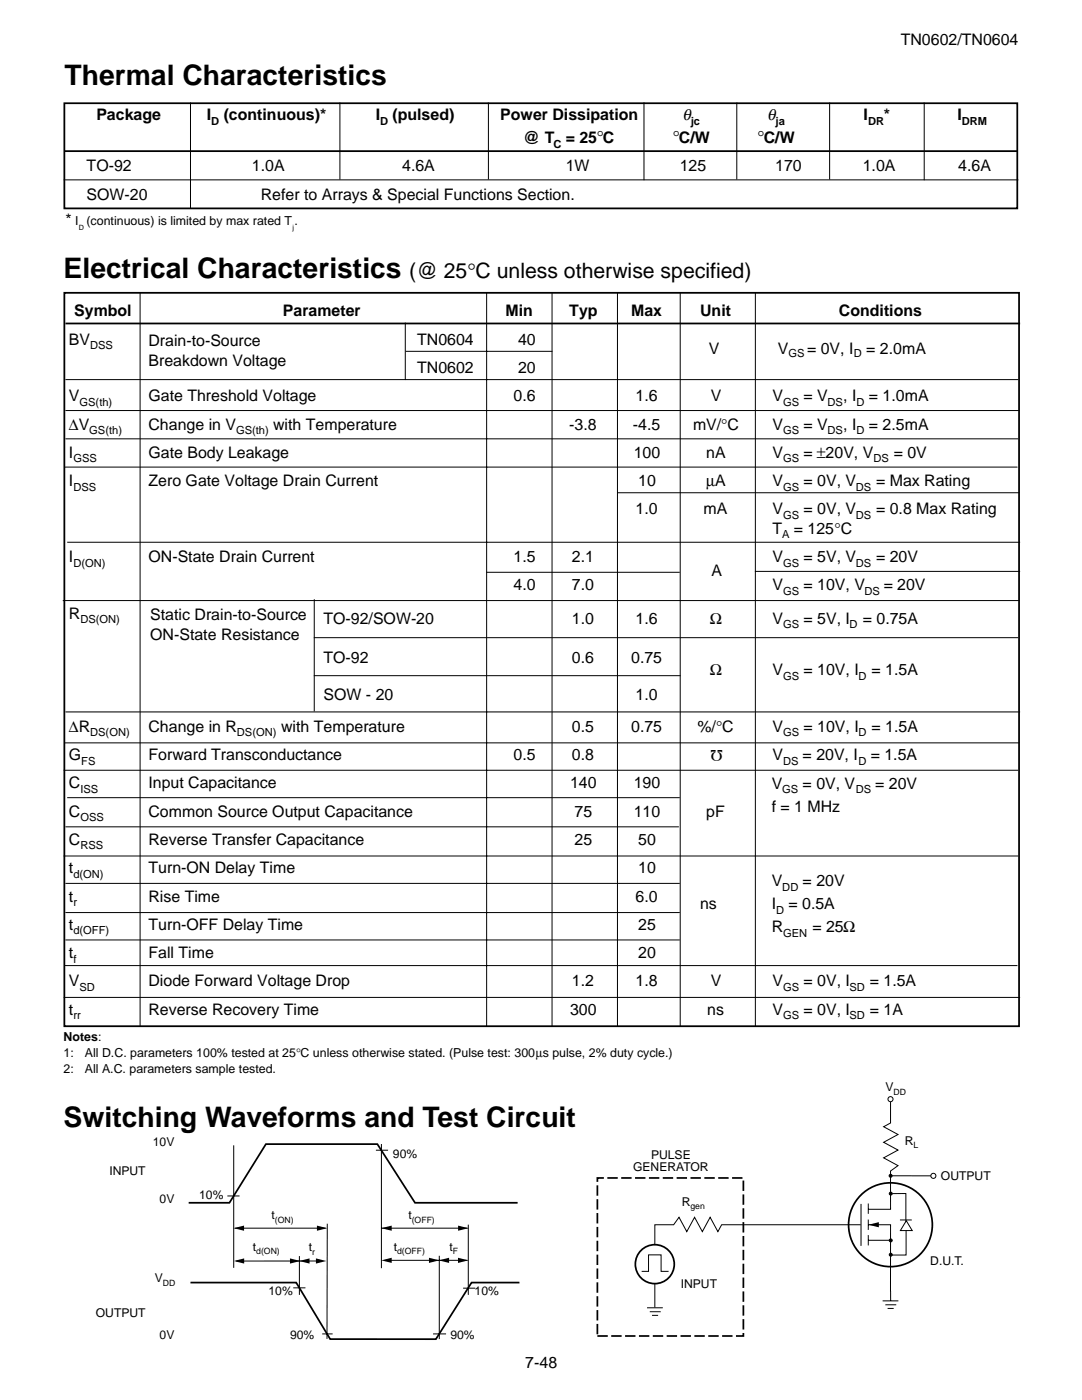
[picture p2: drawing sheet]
<svg xmlns="http://www.w3.org/2000/svg" width="216mm" height="279mm" viewBox="0 0 216 279" stroke-linecap="round" stroke-linejoin="round" font-family="sans-serif">
<defs><g id="words">
<g font-size="5.6">
<text x="12.9" y="16.9">Thermal Characteristics</text>
<text x="12.7" y="55.6">Electrical Characteristics</text>
<text x="12.7" y="224.9">Switching Waveforms and Test Circuit</text>
</g>
<text font-size="4.2" x="81.7" y="55.6">(@ 25°C unless otherwise specified)</text>
<g font-size="3.5">
<text x="134.2" y="28.6">°C/W</text>
<text x="151.2" y="28.6">°C/W</text>
</g>
<g font-size="3.2">
<text x="179.7" y="9">TN0602/TN0604</text>
<text x="19.2" y="24">Package</text>
<text x="41.3" y="24">I</text>
<text x="44.6" y="24">(continuous)*</text>
<text x="75" y="24">I</text>
<text x="78.3" y="24">(pulsed)</text>
<text x="99.8" y="24">Power Dissipation</text>
<text x="136.2" y="24">θ</text>
<text x="153.1" y="24">θ</text>
<text x="172.3" y="24">I</text>
<text x="176.4" y="24">*</text>
<text x="191" y="24">I</text>
<text x="104.4" y="28.6">@ T</text>
<text x="112.9" y="28.6">= 25°C</text>
<text x="17.3" y="34.2">TO-92</text>
<text x="50.3" y="34.2">1.0A</text>
<text x="80.3" y="34.2">4.6A</text>
<text x="112.9" y="34.2">1W</text>
<text x="135.6" y="34.2">125</text>
<text x="154.7" y="34.2">170</text>
<text x="172.2" y="34.2">1.0A</text>
<text x="191.2" y="34.2">4.6A</text>
<text x="17.3" y="39.9">SOW-20</text>
<text x="52" y="39.9">Refer to Arrays &amp; Special Functions Section.</text>
<text x="13.1" y="45">*</text>
<text x="14.8" y="63.1">Symbol</text>
<text x="56.4" y="63.1">Parameter</text>
<text x="100.9" y="63.1">Min</text>
<text x="113.6" y="63.1">Typ</text>
<text x="125.9" y="63.1">Max</text>
<text x="139.7" y="63.1">Unit</text>
<text x="167.4" y="63.1">Conditions</text>
<text x="13.8" y="68.8">BV</text>
<text x="29.6" y="69.1">Drain-to-Source</text>
<text x="83.3" y="68.8">TN0604</text>
<text x="103.4" y="68.8">40</text>
<text x="141.5" y="70.6">V</text>
<text x="155.2" y="70.6">V</text>
<text x="161" y="70.6">= 0V, I</text>
<text x="172.9" y="70.6">= 2.0mA</text>
<text x="29.6" y="73">Breakdown Voltage</text>
<text x="83.3" y="74.4">TN0602</text>
<text x="103.4" y="74.4">20</text>
<text x="13.8" y="80.1">V</text>
<text x="29.6" y="80.1">Gate Threshold Voltage</text>
<text x="102.5" y="80.1">0.6</text>
<text x="126.8" y="80.1">1.6</text>
<text x="141.8" y="80.1">V</text>
<text x="154.2" y="80.1">V</text>
<text x="160.3" y="80.1">= V</text>
<text x="168.3" y="80.1">, I</text>
<text x="173.4" y="80.1">= 1.0mA</text>
<text x="13.8" y="85.7">∆V</text>
<text x="29.6" y="85.7">Change in V</text>
<text x="54.5" y="85.7">with Temperature</text>
<text x="113.6" y="85.7">-3.8</text>
<text x="126.3" y="85.7">-4.5</text>
<text x="138.3" y="85.7">mV/°C</text>
<text x="154.2" y="85.7">V</text>
<text x="160.3" y="85.7">= V</text>
<text x="168.3" y="85.7">, I</text>
<text x="173.4" y="85.7">= 2.5mA</text>
<text x="13.8" y="91.4">I</text>
<text x="29.6" y="91.4">Gate Body Leakage</text>
<text x="126.5" y="91.4">100</text>
<text x="140.9" y="91.4">nA</text>
<text x="154.2" y="91.4">V</text>
<text x="160.3" y="91.4">= ±20V, V</text>
<text x="178.3" y="91.4">= 0V</text>
<text x="13.8" y="97">I</text>
<text x="29.6" y="97">Zero Gate Voltage Drain Current</text>
<text x="127.3" y="97">10</text>
<text x="140.9" y="97">µA</text>
<text x="154.2" y="97">V</text>
<text x="160.3" y="97">= 0V, V</text>
<text x="174.8" y="97">= Max Rating</text>
<text x="126.8" y="102.7">1.0</text>
<text x="140.4" y="102.7">mA</text>
<text x="154.2" y="106.5">T</text>
<text x="154.2" y="102.7">V</text>
<text x="158.4" y="106.5">= 125°C</text>
<text x="160.3" y="102.7">= 0V, V</text>
<text x="174.8" y="102.7">= 0.8 Max Rating</text>
<text x="13.8" y="112.2">I</text>
<text x="29.6" y="112.2">ON-State Drain Current</text>
<text x="102.5" y="112.2">1.5</text>
<text x="114.1" y="112.2">2.1</text>
<text x="154.2" y="112.2">V</text>
<text x="160.3" y="112.2">= 5V, V</text>
<text x="174.8" y="112.2">= 20V</text>
<text x="102.5" y="117.8">4.0</text>
<text x="114.1" y="117.8">7.0</text>
<text x="142" y="115">A</text>
<text x="154.2" y="117.8">V</text>
<text x="160.3" y="117.8">= 10V, V</text>
<text x="176.4" y="117.8">= 20V</text>
<text x="13.8" y="123.5">R</text>
<text x="30" y="123.8">Static Drain-to-Source</text>
<text x="64.6" y="124.5">TO-92/SOW-20</text>
<text x="114.1" y="124.5">1.0</text>
<text x="126.8" y="124.5">1.6</text>
<text x="141.6" y="124.5">Ω</text>
<text x="154.2" y="124.5">V</text>
<text x="160.3" y="124.5">= 5V, I</text>
<text x="172.2" y="124.5">= 0.75A</text>
<text x="30" y="127.7">ON-State Resistance</text>
<text x="64.6" y="132.3">TO-92</text>
<text x="114.1" y="132.3">0.6</text>
<text x="125.9" y="132.3">0.75</text>
<text x="141.6" y="134.8">Ω</text>
<text x="154.2" y="134.8">V</text>
<text x="160.3" y="134.8">= 10V, I</text>
<text x="173.9" y="134.8">= 1.5A</text>
<text x="64.6" y="139.7">SOW - 20</text>
<text x="126.8" y="139.7">1.0</text>
<text x="13.8" y="146.1">∆R</text>
<text x="29.6" y="146">Change in R</text>
<text x="56.1" y="146">with Temperature</text>
<text x="114.1" y="146">0.5</text>
<text x="125.9" y="146">0.75</text>
<text x="139.2" y="146">%/°C</text>
<text x="144.2" y="149.6" transform="rotate(-180 144.2 149.6)">Ω</text>
<text x="154.2" y="146">V</text>
<text x="160.3" y="146">= 10V, I</text>
<text x="173.9" y="146">= 1.5A</text>
<text x="13.8" y="151.7">G</text>
<text x="29.6" y="151.7">Forward Transconductance</text>
<text x="102.5" y="151.7">0.5</text>
<text x="114.1" y="151.7">0.8</text>
<text x="154.2" y="151.7">V</text>
<text x="160.2" y="151.7">= 20V, I</text>
<text x="173.7" y="151.7">= 1.5A</text>
<text x="13.8" y="157.3">C</text>
<text x="29.6" y="157.3">Input Capacitance</text>
<text x="113.8" y="157.3">140</text>
<text x="126.5" y="157.3">190</text>
<text x="154" y="157.5">V</text>
<text x="160.2" y="157.5">= 0V, V</text>
<text x="174.6" y="157.5">= 20V</text>
<text x="13.8" y="163">C</text>
<text x="29.6" y="163">Common Source Output Capacitance</text>
<text x="114.6" y="163">75</text>
<text x="126.5" y="163">110</text>
<text x="140.9" y="163">pF</text>
<text x="154" y="162.1">f = 1 MHz</text>
<text x="13.8" y="168.6">C</text>
<text x="29.6" y="168.6">Reverse Transfer Capacitance</text>
<text x="114.6" y="168.6">25</text>
<text x="127.3" y="168.6">50</text>
<text x="13.8" y="174.3">t</text>
<text x="13.8" y="179.9">t</text>
<text x="29.6" y="174.3">Turn-ON Delay Time</text>
<text x="29.6" y="179.9">Rise Time</text>
<text x="126.8" y="179.9">6.0</text>
<text x="127.3" y="174.3">10</text>
<text x="154" y="176.9">V</text>
<text x="160.2" y="176.9">= 20V</text>
<text x="13.8" y="185.6">t</text>
<text x="29.6" y="185.6">Turn-OFF Delay Time</text>
<text x="127.3" y="185.6">25</text>
<text x="139.7" y="181.5">ns</text>
<text x="154" y="181.5">I</text>
<text x="157.3" y="181.5">= 0.5A</text>
<text x="13.8" y="191.2">t</text>
<text x="29.6" y="191.2">Fall Time</text>
<text x="127.3" y="191.2">20</text>
<text x="154" y="186.1">R</text>
<text x="162.1" y="186.1">= 25Ω</text>
<text x="13.8" y="196.9">V</text>
<text x="29.6" y="196.8">Diode Forward Voltage Drop</text>
<text x="114.1" y="196.8">1.2</text>
<text x="126.8" y="196.8">1.8</text>
<text x="141.8" y="196.8">V</text>
<text x="154.2" y="196.8">V</text>
<text x="160.3" y="196.8">= 0V, I</text>
<text x="173.6" y="196.8">= 1.5A</text>
<text x="13.8" y="202.5">t</text>
<text x="29.6" y="202.5">Reverse Recovery Time</text>
<text x="113.8" y="202.5">300</text>
<text x="141.1" y="202.5">ns</text>
<text x="154.2" y="202.5">V</text>
<text x="160.3" y="202.5">= 0V, I</text>
<text x="173.6" y="202.5">= 1A</text>
<text x="104.8" y="273">7-48</text>
</g>
<g font-size="2.5">
<text x="15" y="45">I (continuous) is limited by max rated T .</text>
<text x="12.7" y="207.8">Notes:</text>
<text x="12.7" y="214.1">2:</text>
<text x="12.7" y="211">1:</text>
<text x="16.9" y="214.1">All A.C. parameters sample tested.</text>
<text x="16.9" y="211">All D.C. parameters 100% tested at 25°C unless otherwise stated. (Pulse test: 300µs pulse, 2% duty cycle.)</text>
</g>
<g font-size="2.4">
<text x="176.7" y="217.8">V</text>
<text x="30.5" y="228.8">10V</text>
<text x="78.4" y="231.1">90%</text>
<text x="126.3" y="233.7">GENERATOR</text>
<text x="129.9" y="231.3">PULSE</text>
<text x="180.5" y="228.5">R</text>
<text x="21.8" y="234.6">INPUT</text>
<text x="39.8" y="239.2">10%</text>
<text x="187.7" y="235.5">OUTPUT</text>
<text x="31.9" y="240.1">0V</text>
<text x="54.2" y="243.3">t</text>
<text x="81.5" y="243.4">t</text>
<text x="136" y="240.7">R</text>
<text x="50.5" y="249.6">t</text>
<text x="61.6" y="249.7">t</text>
<text x="78.6" y="249.6">t</text>
<text x="89.7" y="249.6">t</text>
<text x="30.9" y="255.9">V</text>
<text x="135.8" y="257.1">INPUT</text>
<text x="185.6" y="252.5">D.U.T.</text>
<text x="19.1" y="262.9">OUTPUT</text>
<text x="53.6" y="258.5">10%</text>
<text x="94.7" y="258.5">10%</text>
<text x="31.9" y="267.2">0V</text>
<text x="57.9" y="267.2">90%</text>
<text x="89.9" y="267.3">90%</text>
</g>
<g font-size="2.2">
<text x="42.2" y="24.9">D</text>
<text x="75.8" y="24.9">D</text>
<text x="110.4" y="29.5">C</text>
<text x="137.8" y="24.9">jc</text>
<text x="154.7" y="24.9">ja</text>
<text x="173.2" y="24.9">DR</text>
<text x="191.9" y="24.9">DRM</text>
<text x="18" y="69.7">DSS</text>
<text x="157.3" y="71.3">GS</text>
<text x="170.4" y="71.3">D</text>
<text x="15.9" y="81">GS(th)</text>
<text x="156.3" y="81">GS</text>
<text x="165.1" y="81">DS</text>
<text x="170.9" y="81">D</text>
<text x="17.8" y="86.6">GS(th)</text>
<text x="47.1" y="86.6">GS(th)</text>
<text x="156.3" y="86.6">GS</text>
<text x="165.1" y="86.6">DS</text>
<text x="170.9" y="86.6">D</text>
<text x="14.6" y="92.3">GSS</text>
<text x="156.3" y="92.3">GS</text>
<text x="174.3" y="92.3">DS</text>
<text x="14.6" y="97.9">DSS</text>
<text x="156.3" y="97.9">GS</text>
<text x="170.7" y="97.9">DS</text>
<text x="156.1" y="107.4">A</text>
<text x="156.3" y="103.5">GS</text>
<text x="170.7" y="103.5">DS</text>
<text x="14.6" y="113.1">D(ON)</text>
<text x="156.3" y="113.1">GS</text>
<text x="170.7" y="113.1">DS</text>
<text x="156.3" y="118.7">GS</text>
<text x="172.5" y="118.7">DS</text>
<text x="16.1" y="124.4">DS(ON)</text>
<text x="156.3" y="125.4">GS</text>
<text x="169.5" y="125.4">D</text>
<text x="156.3" y="135.6">GS</text>
<text x="171.3" y="135.6">D</text>
<text x="18" y="146.9">DS(ON)</text>
<text x="47.3" y="146.9">DS(ON)</text>
<text x="156.3" y="146.9">GS</text>
<text x="171.3" y="146.9">D</text>
<text x="16.2" y="152.6">FS</text>
<text x="156.3" y="152.6">DS</text>
<text x="171.3" y="152.6">D</text>
<text x="16.1" y="158.2">ISS</text>
<text x="156.1" y="158.2">GS</text>
<text x="170.7" y="158.2">DS</text>
<text x="16.1" y="163.9">OSS</text>
<text x="16.1" y="169.5">RSS</text>
<text x="14.6" y="175.2">d(ON)</text>
<text x="156.1" y="177.8">DD</text>
<text x="14.6" y="180.8">r</text>
<text x="154.9" y="182.4">D</text>
<text x="14.6" y="186.4">d(OFF)</text>
<text x="156.3" y="187">GEN</text>
<text x="14.6" y="192.1">f</text>
<text x="15.9" y="197.7">SD</text>
<text x="156.3" y="197.7">GS</text>
<text x="169.5" y="197.7">SD</text>
<text x="14.6" y="203.4">rr</text>
<text x="156.3" y="203.4">GS</text>
<text x="169.5" y="203.4">SD</text>
</g>
<g font-size="1.7">
<text x="178.3" y="218.5">DD</text>
<text x="182.3" y="229.2">L</text>
<text x="54.9" y="244">(ON)</text>
<text x="82.2" y="244.1">(OFF)</text>
<text x="137.8" y="241.4">gen</text>
<text x="51.1" y="250.3">d(ON)</text>
<text x="62.3" y="250.4">r</text>
<text x="79.2" y="250.3">d(OFF)</text>
<text x="90.4" y="250.3">F</text>
<text x="32.5" y="256.6">DD</text>
</g>
<g font-size="1.4">
<text x="15.7" y="45.9">D</text>
<text x="58.4" y="45.9">j</text>
</g>
</g></defs>
<g fill="none" stroke="#000" stroke-width=".35">
<path d="M12.8 20.6h190.2v21h-190.2zM12.9 30.2h190.1M12.8 58.4h190.5v146.4h-190.5zM13.1 64.6h190.5M38 256h21.1l6.8 11.3h21.1l7.1-11.3h9.5"/>
<circle cx="177.7" cy="244.4" r="8.4"/>
</g>
<g fill="none" stroke="#000" stroke-width=".2">
<path d="M12.7 35.9h190.5M38 20.5v21.1M67.8 20.5v15.3M97.5 20.5v15.3M128.5 20.5v15.5M147 20.5v15.3M165.5 20.5v15.3M184.4 20.5v15.5M97.1 58.4v146.4M110.2 58.4v146.4M123.2 58.4v146.4M135.7 58.4v146.6"/>
<path d="M150.7 58.4v146.4M13.1 75.8h190.1M80.9 64.4v11.4M81 70.1h29.2M12.9 93.2h190.1M13.1 81.9h190.3M13.1 87.6h190.1M123.1 98.3h80.3M12.5 119.9h190.9M13.4 108.2h190.2M97 114.2h38.6M150.6 114h53"/>
<path d="M62.6 134.8h73.2M12.7 153.7h190.5M12.9 148.3h190.5M13.1 142.1h190.5M13.4 159.2h122.2M12.7 170.8h190.5M13.1 165h122.4M13.1 176.3h122.5M12.7 199.1h190.9M12.9 192.7h190.1M13.1 182.1h122.5M13.1 187.6h122.5"/>
<path d="M45.4 238.7h2.4M46.6 228.6v24.4M75 229.6h2.4M76.1 228.3v24.8M46.8 245.1h18.2M58.5 257h2.4M59.7 250.7v7.7M63.6 251.7h-16.5M65.3 244.2l-.1 23M76.1 245.1h17.2zM77.7 251.5h15.6M87.7 250.6v16.6"/>
<path d="M92.4 257.1h2.4M93.4 244.4v14M171.7 244.4h-27.7l-.8 1.4-1.5-2.9-1.6 2.9-1.5-2.9-1.6 2.9-1.5-2.9-1.1 1.5h-3.7v16.5M171.8 240.3v8.3M64.3 266.2h2.1M86.4 266.2h2.6"/>
</g>
<path d="M46.6 245.1l2.1-.5v1zM46.7 251.7l2-.6v1.1zM57.9 251.1l2 .6-2 .5zM63 251.1l2.1 .6-2.1 .5zM63.2 244.6l2.1 .5-2.1 .5zM76.1 245.1l2.1-.5v1zM76.1 251.5l2.1-.5v1zM87.5 251.5l2.1-.5v1zM85.6 251l2.1 .5-2.1 .5zM91.4 244.6l2.1 .5-2.1 .5z" fill="#000"/>
<path d="M119.2 235.1h29.1v31.5h-29.1z" fill="none" stroke="#000" stroke-width=".35" stroke-dasharray="2.1 .7" stroke-linecap="butt"/>
<circle cx="177.7" cy="247.6" r=".3" fill="#000" stroke="#000" stroke-width=".2"/>
<circle cx="130.7" cy="252.3" r="3.9" fill="#fff" stroke="#000" stroke-width=".35"/>
<path d="M129.4 250.4h2.5v3.3h1.5h-5.4h1.4z" fill="#fff" stroke="#000" stroke-width=".2"/>
<path d="M59.7 251.7l2.1-.6v1.1zM91.4 251l2.1 .5-2.1 .5zM173.3 244.4l2.1-.5v1z" fill="#000"/>
<path d="M177.7 219.9v4.2l-1.4 .8 2.9 1.5-2.9 1.6 2.9 1.5-2.9 1.6 2.9 1.5-1.5 1.1v7.6h-4.4M173.3 244.4h4.4v13.3M173.3 247.5h4.4M173.3 240.2v2M173.3 243.4v2M173.3 246.5v2.1" fill="none" stroke="#000" stroke-width=".2"/>
<circle cx="177.7" cy="234.7" r=".3" fill="#000" stroke="#000" stroke-width=".2"/>
<path d="M37.6 240h8.2l7.3-11.7h22.2l7.5 11.7h20.5" fill="none" stroke="#000" stroke-width=".35"/>
<circle cx="186.2" cy="234.7" r=".51" fill="#fff" stroke="#000" stroke-width=".2"/>
<path d="M178 238.2h2.8v6M176.1 259.6h3.2M177.7 257.6v2M180.8 245.4v5.1h-2.9M176.7 260.4h2.1M177.1 261.1h1.2" fill="none" stroke="#000" stroke-width=".2"/>
<g fill="#000" stroke="#000" stroke-width=".2">
<circle cx="177.7" cy="238.2" r=".3"/>
<circle cx="177.7" cy="250.4" r=".3"/>
</g>
<circle cx="177.7" cy="219.4" r=".51" fill="#fff" stroke="#000" stroke-width=".2"/>
<path d="M178 234.7h7.7M129.1 261h3.2M129.7 261.8h2.1M130.1 262.5h1.2" fill="none" stroke="#000" stroke-width=".2"/>
<g fill="#fff" stroke="#000" stroke-width=".2">
<path d="M180.8 243.6l1.2 2h-2.3z"/>
<path d="M179.6 243.5h2.3z"/>
</g>
<path d="M28 58.4v146.4M62.7 119.6v22.4M62.6 127.3h140.6" fill="none" stroke="#000" stroke-width=".2"/>
<use href="#words"/>
</svg>
